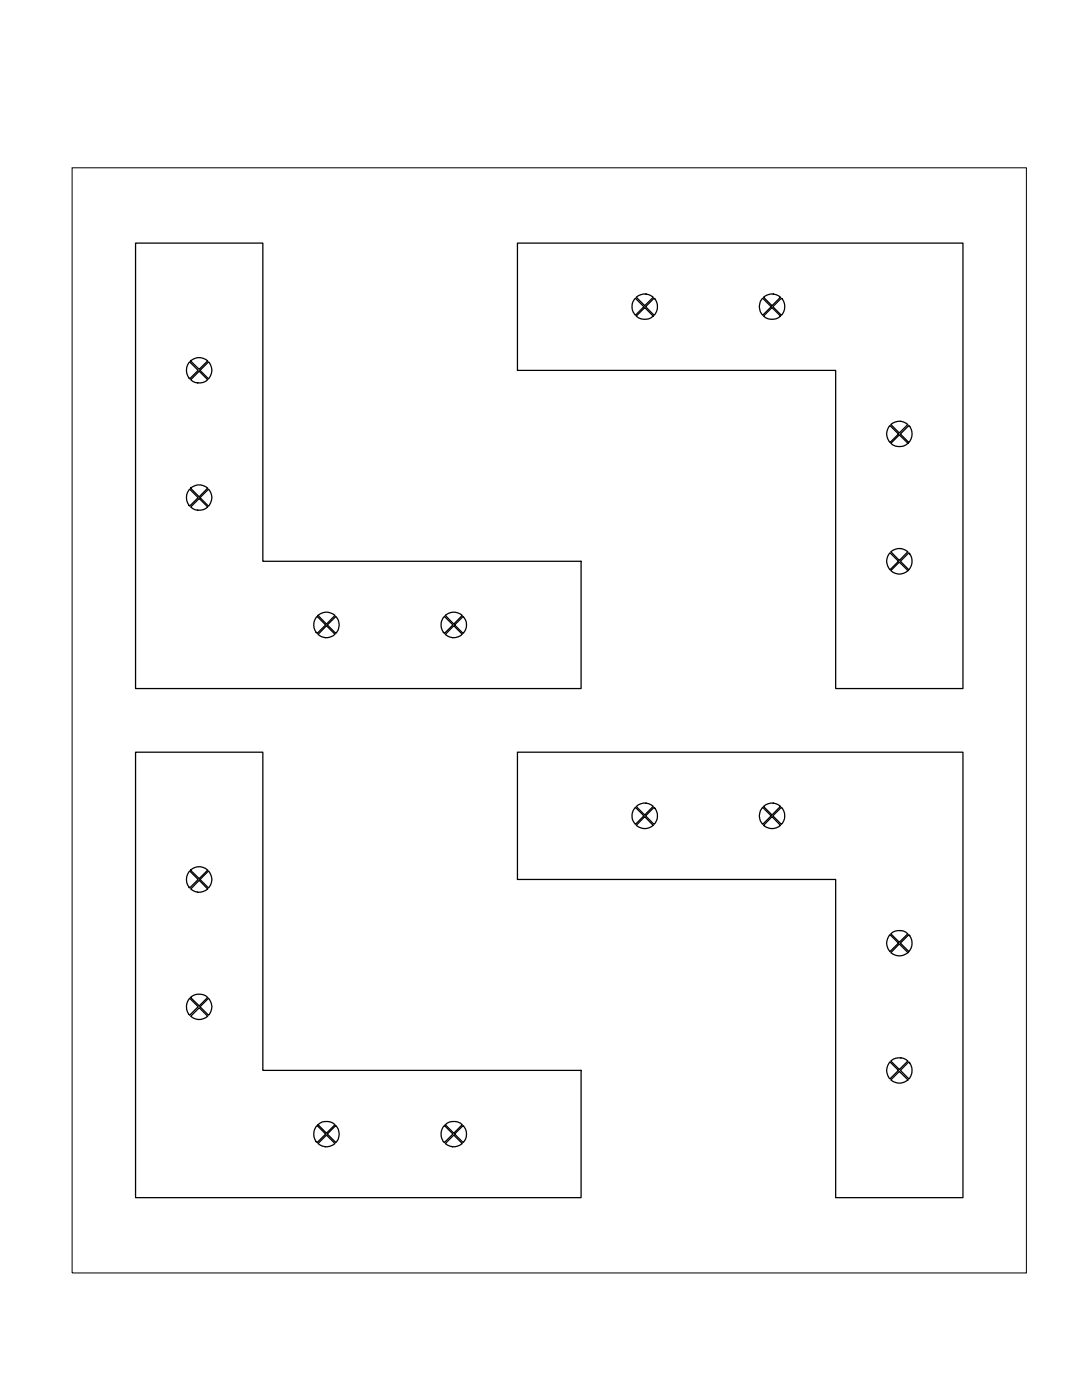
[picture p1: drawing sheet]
<svg xmlns="http://www.w3.org/2000/svg" width="216mm" height="279mm" viewBox="0 0 216 279" stroke-linecap="round" stroke-linejoin="round" font-family="sans-serif">
<g fill="none" stroke="#000" stroke-width=".25">
<path d="M27 48.5h25.4v63.5h63.5v25.4h-88.9zM103.2 48.5h88.9v88.9h-25.4v-63.5h-63.5zM126.6 59.7l.2-.2 1.7 1.7-1.7 1.7a2.45 2.45 0 0 1-.2-3.2zM127 59.3a2.54 2.54 0 0 1 3.3 0l-1.7 1.7zM152 59.7l.2-.2 1.7 1.7-1.7 1.7a2.6 2.6 0 0 1-.2-3.2zM152.4 59.3a2.54 2.54 0 0 1 3.3 0l-1.7 1.7zM155.9 59.5a2.46 2.46 0 0 1 0 3.4l-1.7-1.7zM37.7 72.4l.1-.2 1.7 1.7-1.7 1.7a2.6 2.6 0 0 1-.1-3.2zM38 72a2.59 2.59 0 0 1 3.4 0l-1.7 1.7zM38.1 75.8l1.6-1.7 1.7 1.7a2.54 2.54 0 0 1-3.3 0zM39.9 73.9l1.7-1.7a2.46 2.46 0 0 1 0 3.4zM127 63.1l1.6-1.7 1.7 1.7a2.54 2.54 0 0 1-3.3 0z"/>
<path d="M128.8 61.2l1.7-1.7a2.46 2.46 0 0 1 0 3.4zM152.4 63.1l1.6-1.7 1.7 1.7a2.54 2.54 0 0 1-3.3 0zM37.8 97.6l1.7 1.7-1.7 1.7a2.58 2.58 0 0 1 0-3.4zM38 97.4a2.59 2.59 0 0 1 3.4 0l-1.7 1.7zM39.9 99.3l1.7-1.7a2.46 2.46 0 0 1 0 3.4zM177.4 85.1l.2-.2 1.7 1.7-1.7 1.7-.2-.2a2.48 2.48 0 0 1 0-3zM177.8 88.5l1.6-1.7 1.8 1.7a2.59 2.59 0 0 1-3.4 0zM177.8 84.7a2.54 2.54 0 0 1 3.3 0l-1.7 1.7zM181.4 84.9a2.58 2.58 0 0 1 0 3.4l-1.7-1.7zM38.1 101.2l1.6-1.7 1.7 1.7a2.54 2.54 0 0 1-3.3 0zM177.6 110.3l1.7 1.7-1.7 1.7a2.46 2.46 0 0 1 0-3.4zM177.8 113.9l1.6-1.7 1.8 1.7a2.47 2.47 0 0 1-3.4 0z"/>
<path d="M177.8 110.1a2.54 2.54 0 0 1 3.3 0l-1.7 1.7zM181.4 110.3a2.58 2.58 0 0 1 0 3.4l-1.7-1.7zM63.1 123.2l.2-.2 1.7 1.7-1.7 1.7a2.47 2.47 0 0 1-.2-3.2zM63.5 122.8a2.54 2.54 0 0 1 3.3 0l-1.7 1.7zM65.1 124.9l1.7 1.7a2.47 2.47 0 0 1-3.3 0zM65.3 124.7l1.7-1.7a2.46 2.46 0 0 1 0 3.4zM88.5 123.2l.2-.2 1.7 1.7-1.7 1.7a2.47 2.47 0 0 1-.2-3.2zM88.9 122.8a2.54 2.54 0 0 1 3.3 0l-1.7 1.7zM90.5 124.9l1.7 1.7a2.47 2.47 0 0 1-3.3 0zM90.7 124.7l1.7-1.7a2.46 2.46 0 0 1 0 3.4zM27 150.1h25.4v63.5h63.5v25.4h-88.9zM103.2 150.1h88.9v88.9h-25.4v-63.5h-63.5z"/>
<path d="M37.8 173.8l1.7 1.7-1.7 1.7a2.58 2.58 0 0 1 0-3.4zM38 173.7a2.47 2.47 0 0 1 3.4 0l-1.7 1.6zM39.7 175.7l1.7 1.7a2.54 2.54 0 0 1-3.3 0zM39.9 175.5l1.7-1.7a2.46 2.46 0 0 1 0 3.4zM126.8 161.1l1.7 1.7-1.7 1.7a2.46 2.46 0 0 1 0-3.4zM127 161a2.47 2.47 0 0 1 3.3-.1l-1.7 1.7zM128.6 163l1.7 1.7a2.54 2.54 0 0 1-3.3 0zM128.8 162.8l1.7-1.7a2.46 2.46 0 0 1 0 3.4zM152.2 161.1l1.7 1.7-1.7 1.7a2.46 2.46 0 0 1 0-3.4zM152.4 161a2.47 2.47 0 0 1 3.3-.1l-1.7 1.7zM154 163l1.7 1.7a2.54 2.54 0 0 1-3.3 0zM154.2 162.8l1.7-1.7a2.46 2.46 0 0 1 0 3.4z"/>
<path d="M37.8 199.2l1.7 1.7-1.7 1.7a2.58 2.58 0 0 1 0-3.4zM38 199.1a2.59 2.59 0 0 1 3.4 0l-1.7 1.6zM177.6 186.5l1.7 1.7-1.7 1.7a2.46 2.46 0 0 1 0-3.4zM177.8 186.4a2.54 2.54 0 0 1 3.3 0l-1.7 1.6zM179.4 188.4l1.8 1.7a2.59 2.59 0 0 1-3.4 0zM179.7 188.2l1.7-1.7a2.58 2.58 0 0 1 0 3.4zM38.1 202.8l1.6-1.7 1.7 1.7a2.54 2.54 0 0 1-3.3 0zM39.9 200.9l1.7-1.7a2.46 2.46 0 0 1 0 3.4zM177.6 211.9l1.7 1.7-1.7 1.7a2.46 2.46 0 0 1 0-3.4zM177.8 215.5l1.6-1.7 1.8 1.7a2.59 2.59 0 0 1-3.4 0zM177.8 211.8a2.54 2.54 0 0 1 3.3 0l-1.7 1.6zM179.7 213.6l1.7-1.7a2.58 2.58 0 0 1 0 3.4z"/>
<path d="M63.1 224.8l.2-.2 1.7 1.7-1.7 1.7a2.43 2.43 0 0 1-.2-3.2zM63.5 224.5a2.54 2.54 0 0 1 3.3 0l-1.7 1.6zM63.5 228.2l1.6-1.7 1.7 1.7a2.54 2.54 0 0 1-3.3 0zM65.3 226.3l1.7-1.7a2.46 2.46 0 0 1 0 3.4zM88.5 224.8l.2-.2 1.7 1.7-1.7 1.7a2.43 2.43 0 0 1-.2-3.2zM88.9 224.5a2.54 2.54 0 0 1 3.3 0l-1.7 1.6zM88.9 228.2l1.6-1.7 1.7 1.7a2.54 2.54 0 0 1-3.3 0zM90.7 226.3l1.7-1.7a2.46 2.46 0 0 1 0 3.4z"/>
</g>
<path d="M14.4 33.5h190.4v220.5h-190.4z" fill="none" stroke="#000" stroke-width=".2"/>
</svg>
